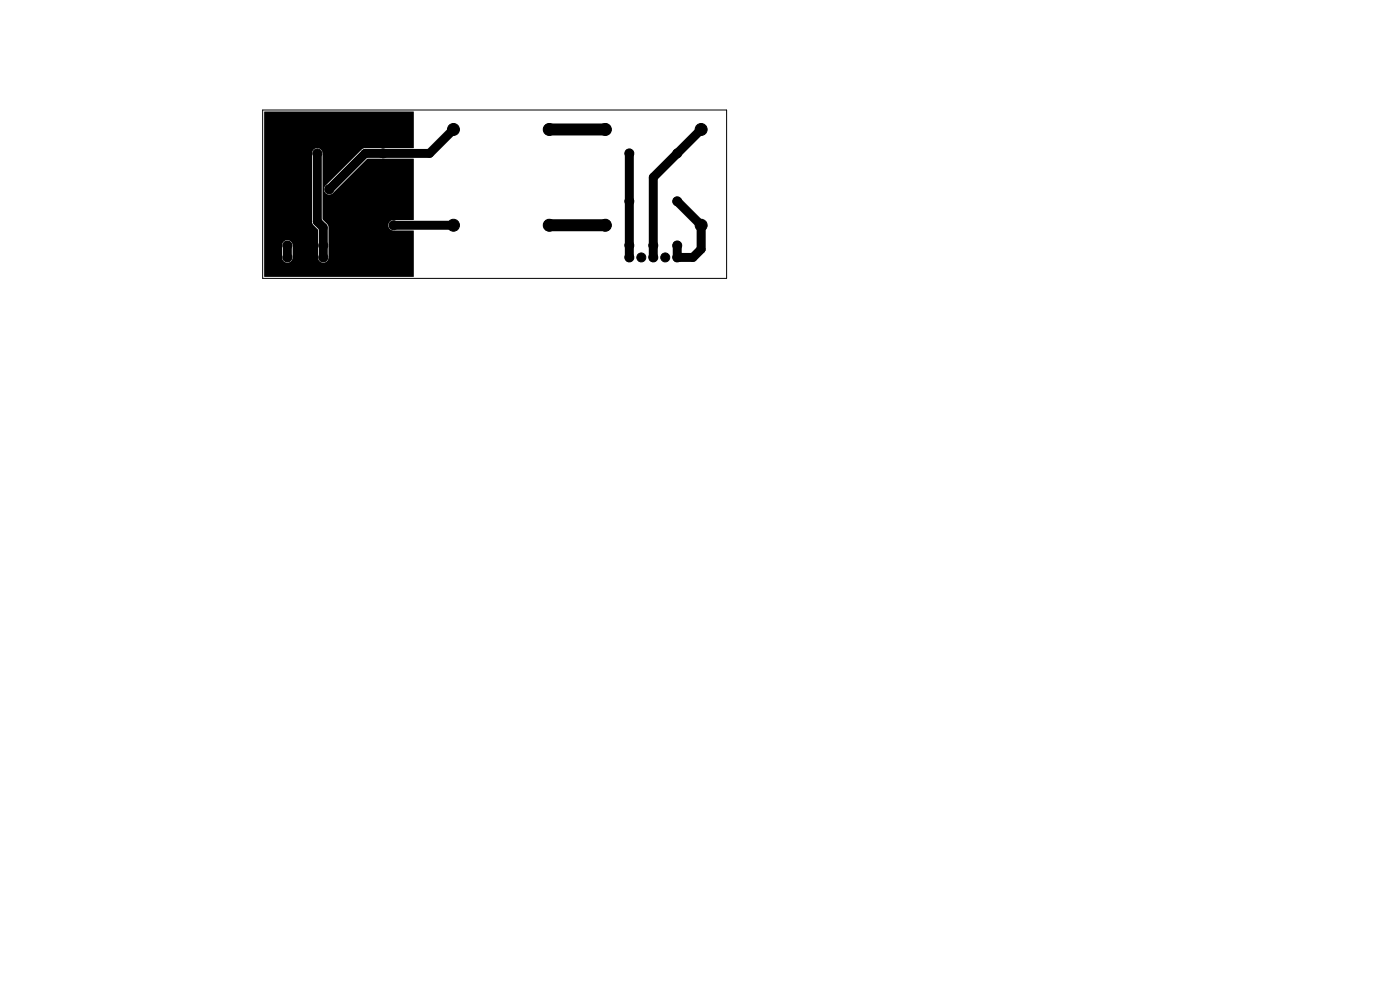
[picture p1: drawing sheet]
<svg xmlns="http://www.w3.org/2000/svg" width="297mm" height="210mm" viewBox="0 0 297 210" stroke-linecap="round" stroke-linejoin="round" font-family="sans-serif">
<g fill="#000" stroke="#000" stroke-width=".21">
<circle cx="62.2" cy="32.5" r=".95"/>
<circle cx="64.8" cy="32.5" r=".95"/>
<circle cx="67.3" cy="32.5" r=".95"/>
<circle cx="81.3" cy="32.5" r=".95"/>
<circle cx="96.2" cy="27.5" r="1.27"/>
<circle cx="116.5" cy="27.5" r="1.27"/>
<circle cx="128.4" cy="27.5" r="1.27"/>
<circle cx="133.5" cy="32.5" r=".95"/>
<circle cx="143.7" cy="32.5" r=".95"/>
<circle cx="148.7" cy="27.5" r="1.27"/>
<circle cx="61" cy="54.6" r=".95"/>
<circle cx="61" cy="52.1" r=".95"/>
<circle cx="63.5" cy="52.1" r=".95"/>
<circle cx="63.5" cy="54.6" r=".95"/>
<circle cx="66" cy="54.6" r=".95"/>
<circle cx="66" cy="52.1" r=".95"/>
<circle cx="68.6" cy="54.6" r=".95"/>
<circle cx="68.6" cy="52.1" r=".95"/>
<circle cx="69.8" cy="40.2" r=".95"/>
<circle cx="83.5" cy="47.8" r=".95"/>
<circle cx="96.2" cy="47.8" r="1.27"/>
<circle cx="116.5" cy="47.8" r="1.27"/>
<circle cx="128.4" cy="47.8" r="1.27"/>
<circle cx="133.5" cy="54.6" r=".95"/>
<circle cx="133.5" cy="52.1" r=".95"/>
<circle cx="133.5" cy="42.7" r=".95"/>
<circle cx="136" cy="54.6" r=".95"/>
<circle cx="138.6" cy="54.6" r=".95"/>
<circle cx="138.6" cy="52.1" r=".95"/>
<circle cx="141.1" cy="54.6" r=".95"/>
<circle cx="143.7" cy="52.1" r=".95"/>
<circle cx="143.7" cy="54.6" r=".95"/>
<circle cx="143.7" cy="42.7" r=".95"/>
<circle cx="148.7" cy="47.8" r="1.27"/>
</g>
<path d="M67.3 32.7v14.3l1.3 1.3v6.3M96.2 27.5l-5.1 5h-13.6l-7.7 7.7M133.5 32.5v22.1M148.7 27.5l-10.1 10.1v17M61 52.1v2.5M83.5 47.8h12.7M143.7 42.7l4.9 4.9M148.7 47.8v5.1l-1.7 1.7h-3.3v-2.5" fill="none" stroke="#000" stroke-width="1.9"/>
<path d="M116.5 27.5h11.9M116.5 47.8h11.9" fill="none" stroke="#000" stroke-width="2.5"/>
<path d="M55.7 23.3h98.4v35.8h-98.4zM148.6 47.6l.1 .2" fill="none" stroke="#000" stroke-width=".21"/>
<path d="M56.1 23.7h31.7v7.7l-10.8 .1-7.9 7.8a1.12 1.12 0 0 0 0 1.7 1.12 1.12 0 0 0 1.6-.1l7.3-7.2h9.8v12.9l-4.4 .1a1.12 1.12 0 0 0-1 1.1 1.12 1.12 0 0 0 1 1.1l4.4 .1-.1 9.7h-31.6l-.1-6.7h3.8v2.7a1.12 1.12 0 0 0 1.2 1 1.12 1.12 0 0 0 1.1-1v-2.7a1.12 1.12 0 0 0-1.1-1 1.12 1.12 0 0 0-1.2 1h-3.8v-5.1h10.2l.2 .7 1.1 1.1v6a1.12 1.12 0 0 0 1.1 1 1.12 1.12 0 0 0 1.1-1v-6.5l-.3-.7-1-1v-14a1.12 1.12 0 0 0-1.1-1.1 1.12 1.12 0 0 0-1.1 1.1v14.4h-10.2z" fill="#000"/>
</svg>
